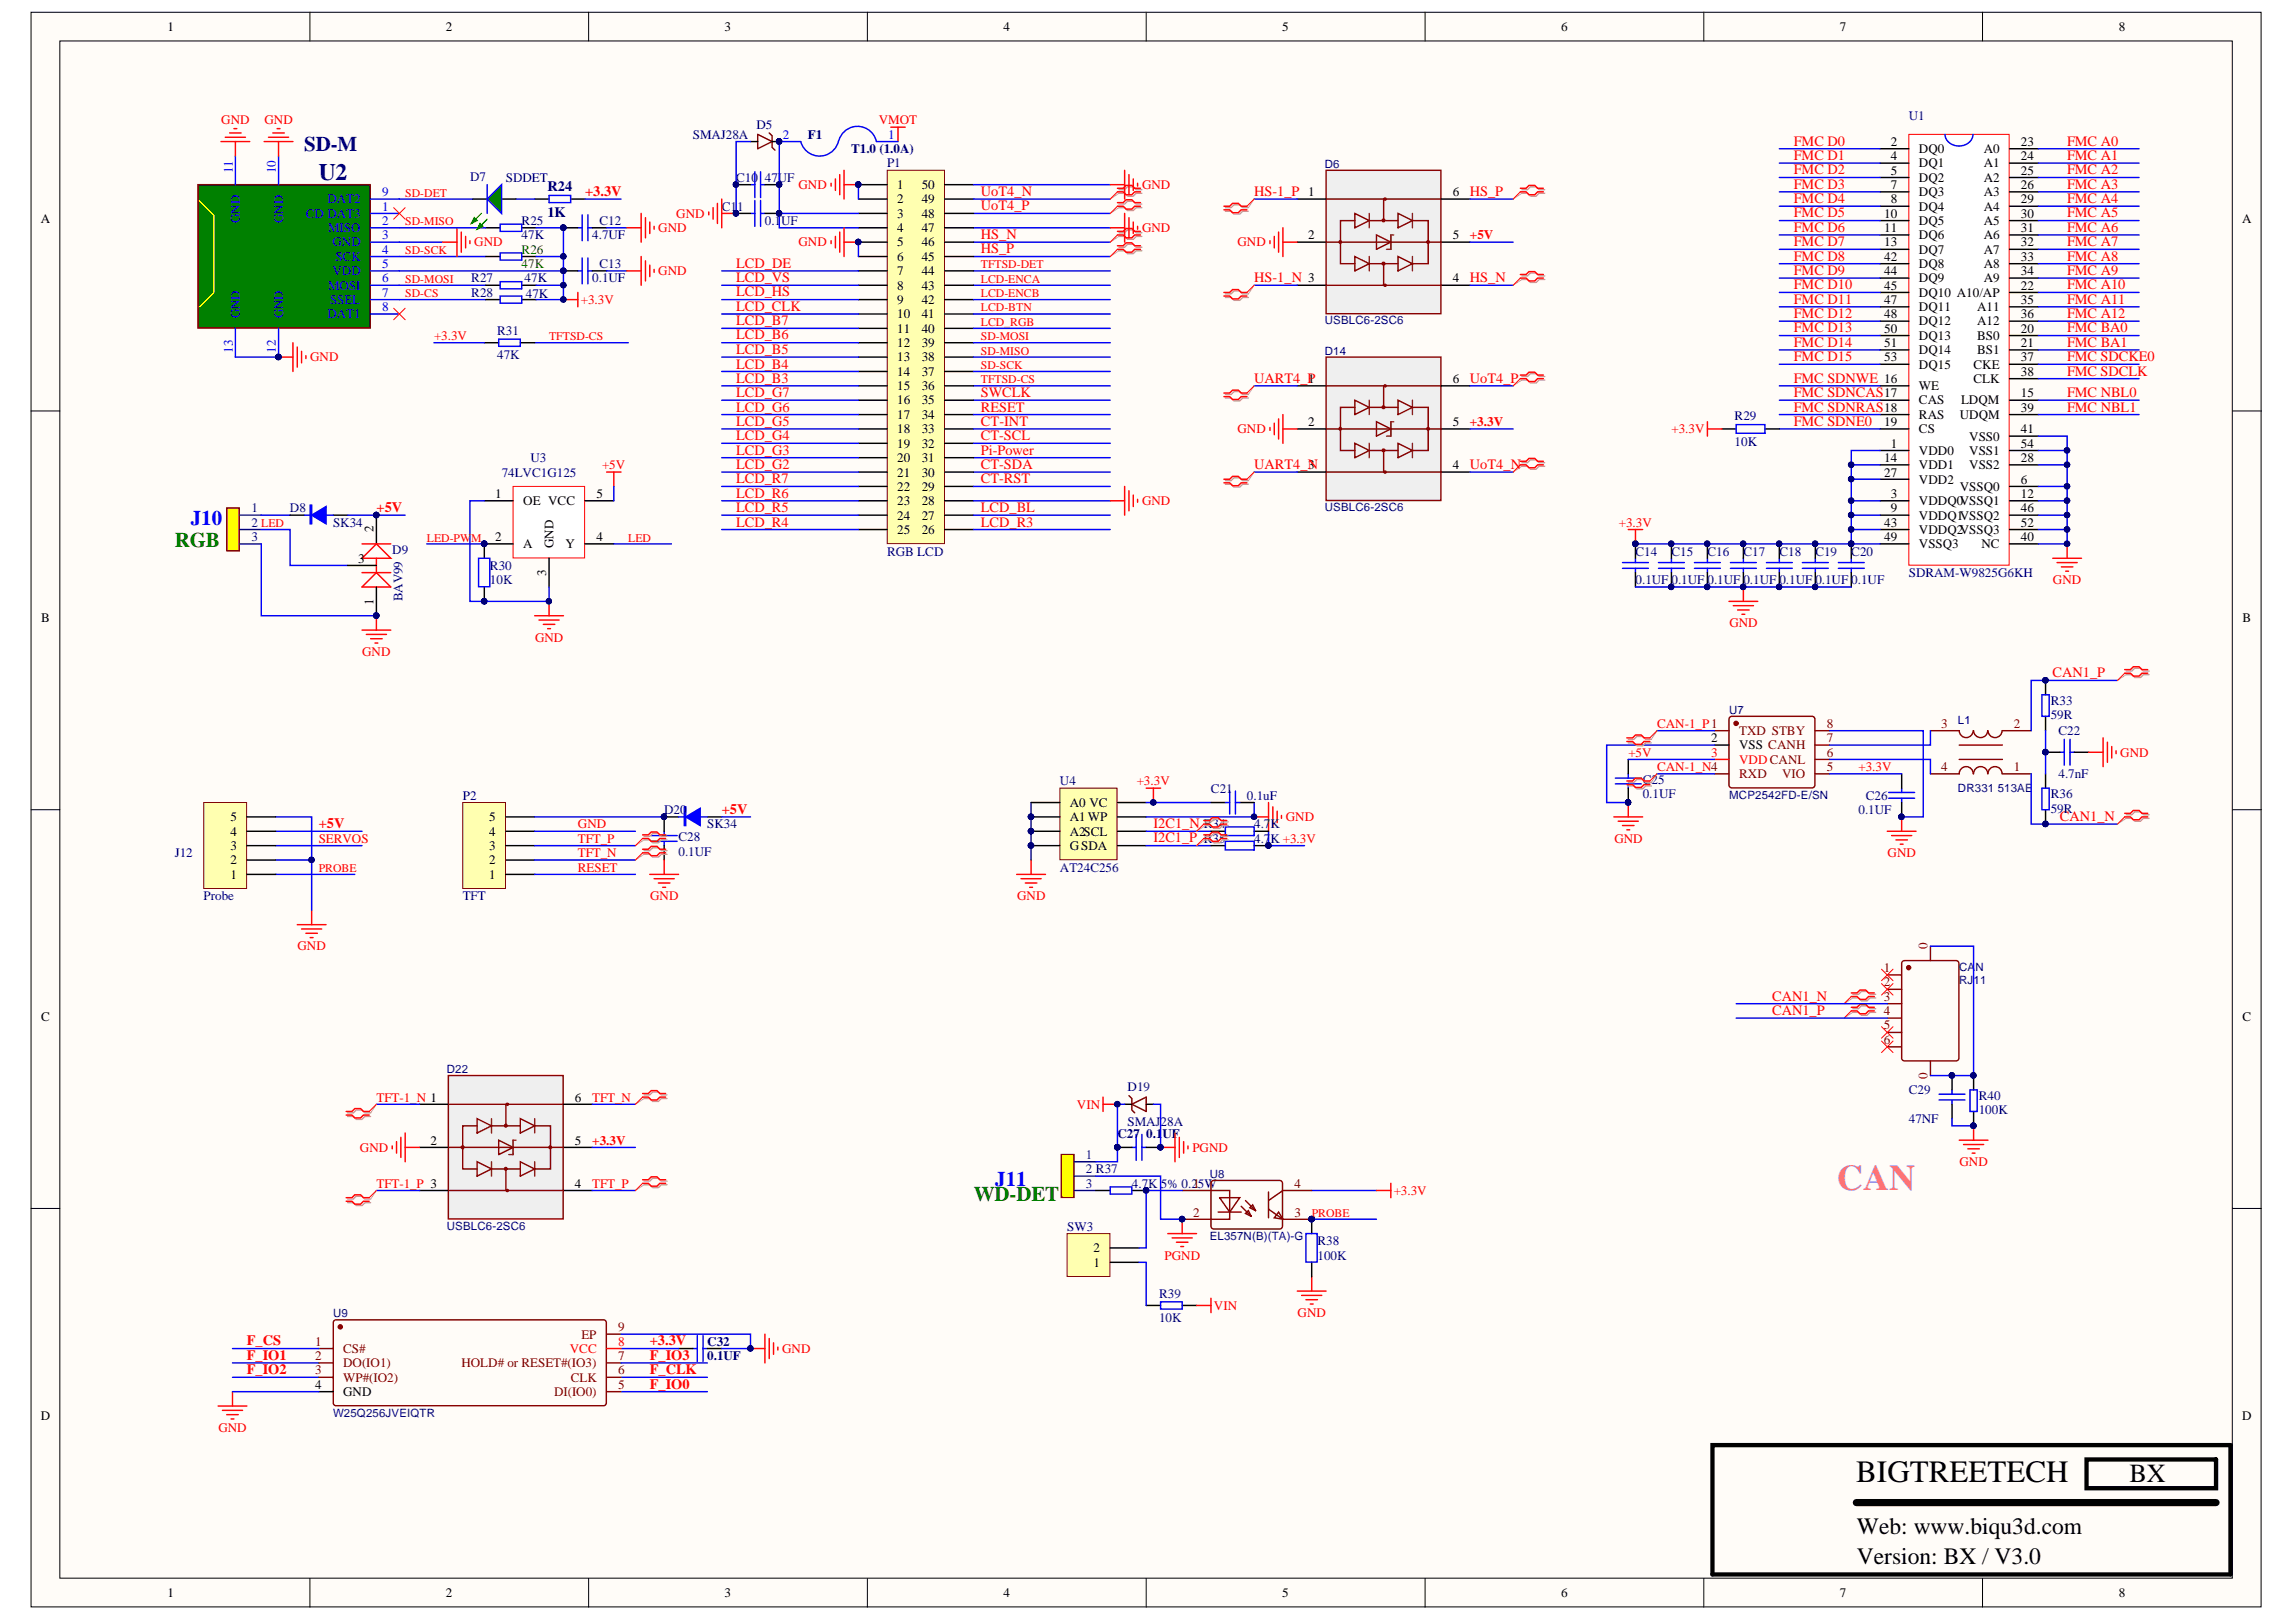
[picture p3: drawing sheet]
<svg xmlns="http://www.w3.org/2000/svg" width="297mm" height="210mm" viewBox="0 0 297 210" stroke-linecap="round" stroke-linejoin="round" font-family="sans-serif">
<defs><g id="words">
<text font-size="4.7" fill="#f0f" x="237.6" y="154">CAN</text>
<text font-size="4" x="240.1" y="191.7">BIGTREETECH</text>
<text font-size="3.4" x="275.5" y="191.8">BX</text>
<text font-size="3" fill="#000080" x="41.2" y="23.2">U2</text>
<g font-size="3">
<text x="240.2" y="198.6">Web: www.biqu3d.com</text>
<text x="240.2" y="202.5">Version: BX / V3.0</text>
</g>
<text font-size="2.7" fill="#000080" x="39.4" y="19.6">SD-M</text>
<g font-size="2.7" fill="#008000">
<text x="22.6" y="70.8">RGB</text>
<text x="126" y="155.4">WD-DET</text>
</g>
<g font-size="2.7" fill="#00f">
<text x="24.7" y="67.9">J10</text>
<text x="128.8" y="153.5">J11</text>
</g>
<g font-size="1.9" fill="#f00">
<text x="232.1" y="18.8">FMC D0</text>
<text x="232.1" y="20.7">FMC D1</text>
<text x="232.1" y="22.6">FMC D2</text>
<text x="267.4" y="18.8">FMC A0</text>
<text x="267.4" y="20.7">FMC A1</text>
<text x="267.4" y="22.6">FMC A2</text>
<text x="75.7" y="25.3">+3.3V</text>
<text x="126.9" y="27.2">UoT4_P</text>
<text x="126.9" y="25.3">UoT4_N</text>
<text x="162.3" y="25.3">HS-1_P 1</text>
<text x="190.2" y="25.3">HS_P</text>
<text x="232.1" y="24.4">FMC D3</text>
<text x="232.1" y="26.3">FMC D4</text>
<text x="232.1" y="28.1">FMC D5</text>
<text x="232.1" y="30">FMC D6</text>
<text x="267.4" y="24.4">FMC A3</text>
<text x="267.4" y="26.3">FMC A4</text>
<text x="267.4" y="28.1">FMC A5</text>
<text x="267.4" y="30">FMC A6</text>
<text x="95.2" y="34.6">LCD_DE</text>
<text x="126.9" y="30.9">HS_N</text>
<text x="126.9" y="32.8">HS_P</text>
<text x="232.1" y="31.9">FMC D7</text>
<text x="232.1" y="33.7">FMC D8</text>
<text x="232.1" y="35.6">FMC D9</text>
<text x="267.4" y="31.9">FMC A7</text>
<text x="267.4" y="33.7">FMC A8</text>
<text x="267.4" y="35.6">FMC A9</text>
<text x="95.2" y="40.2">LCD_CLK</text>
<text x="95.2" y="36.5">LCD_VS</text>
<text x="95.2" y="38.4">LCD_HS</text>
<text x="162.3" y="36.5">HS-1_N 3</text>
<text x="190.2" y="36.5">HS_N</text>
<text x="232.1" y="37.4">FMC D10</text>
<text x="232.1" y="39.3">FMC D11</text>
<text x="232.1" y="41.1">FMC D12</text>
<text x="267.4" y="37.4">FMC A10</text>
<text x="267.4" y="39.3">FMC A11</text>
<text x="267.4" y="41.1">FMC A12</text>
<text x="95.2" y="45.8">LCD_B5</text>
<text x="95.2" y="42.1">LCD_B7</text>
<text x="95.2" y="43.9">LCD_B6</text>
<text x="95.2" y="47.7">LCD_B4</text>
<text x="232.1" y="43">FMC D13</text>
<text x="232.1" y="44.9">FMC D14</text>
<text x="232.1" y="46.8">FMC D15</text>
<text x="267.4" y="43">FMC BA0</text>
<text x="267.4" y="44.9">FMC BA1</text>
<text x="267.4" y="46.8">FMC SDCKE0</text>
<text x="95.2" y="51.4">LCD_G7</text>
<text x="95.2" y="53.3">LCD_G6</text>
<text x="95.2" y="49.6">LCD_B3</text>
<text x="126.9" y="53.3">RESET</text>
<text x="126.9" y="51.4">SWCLK</text>
<text x="162.3" y="49.6">UART4_P</text>
<text x="190.2" y="49.6">UoT4_P</text>
<text x="232.1" y="49.6">FMC SDNWE 16</text>
<text x="232.1" y="51.4">FMC SDNCAS17</text>
<text x="232.1" y="53.3">FMC SDNRAS18</text>
<text x="267.4" y="48.6">FMC SDCLK</text>
<text x="267.4" y="51.4">FMC NBL0</text>
<text x="267.4" y="53.3">FMC NBL1</text>
<text x="95.2" y="58.8">LCD_G3</text>
<text x="95.2" y="55.1">LCD_G5</text>
<text x="95.2" y="57">LCD_G4</text>
<text x="126.9" y="58.8">Pi-Power</text>
<text x="126.9" y="55.1">CT-INT</text>
<text x="126.9" y="57">CT-SCL</text>
<text x="232.1" y="55.1">FMC SDNE0</text>
<text x="95.2" y="60.7">LCD_G2</text>
<text x="95.2" y="64.4">LCD_R6</text>
<text x="95.2" y="62.6">LCD_R7</text>
<text x="126.9" y="62.6">CT-RST</text>
<text x="126.9" y="60.7">CT-SDA</text>
<text x="162.3" y="60.7">UART4_N</text>
<text x="190.2" y="60.7">UoT4_N</text>
<text x="48.7" y="66.3">+5V</text>
<text x="95.2" y="66.3">LCD_R5</text>
<text x="95.2" y="68.1">LCD_R4</text>
<text x="126.9" y="68.1">LCD_R3</text>
<text x="126.9" y="66.3">LCD_BL</text>
<text x="265.6" y="87.6">CAN1_P</text>
<text x="41.2" y="107.2">+5V</text>
<text x="93.4" y="105.3">+5V</text>
<text x="149.2" y="107.2">I2C1_N R34</text>
<text x="266.5" y="106.2">CAN1_N</text>
<text x="149.2" y="109">I2C1_P R35</text>
<text x="229.3" y="131.4">CAN1_P</text>
<text x="229.3" y="129.5">CAN1_N</text>
<text x="31.9" y="176">F_IO1</text>
<text x="31.9" y="177.8">F_IO2</text>
<text x="31.9" y="174.1">F_CS</text>
<text x="84.1" y="174.1">+3.3V</text>
<text x="84.1" y="179.7">F_IO0</text>
<text x="84.1" y="176">F_IO3</text>
<text x="84.1" y="177.8">F_CLK</text>
</g>
<g font-size="1.9" fill="#000080">
<text x="70.8" y="24.7">R24</text>
<text x="70.8" y="28.1">1K</text>
</g>
<g font-size="1.7">
<text x="21.7" y="4">1</text>
<text x="57.7" y="4">2</text>
<text x="93.7" y="4">3</text>
<text x="129.8" y="4">4</text>
<text x="165.9" y="4">5</text>
<text x="202" y="4">6</text>
<text x="238" y="4">7</text>
<text x="274.1" y="4">8</text>
<text x="244.6" y="18.9">2</text>
<text x="244.6" y="20.7">4</text>
<text x="244.6" y="22.6">5</text>
<text x="248.3" y="19.8">DQ0</text>
<text x="248.3" y="21.7">DQ1</text>
<text x="248.3" y="23.5">DQ2</text>
<text x="256.6" y="19.8">A0</text>
<text x="256.6" y="21.7">A1</text>
<text x="256.6" y="23.5">A2</text>
<text x="261.5" y="18.9">23</text>
<text x="261.5" y="20.7">24</text>
<text x="261.5" y="22.6">25</text>
<text x="5.3" y="28.9">A</text>
<text x="116.1" y="24.5">1</text>
<text x="116.1" y="26.3">2</text>
<text x="116.1" y="28.2">3</text>
<text x="119.2" y="28.2">48</text>
<text x="119.2" y="26.3">49</text>
<text x="119.2" y="24.5">50</text>
<text x="188" y="25.4">6</text>
<text x="243.8" y="28.2">10</text>
<text x="244.6" y="24.5">7</text>
<text x="244.6" y="26.3">8</text>
<text x="248.3" y="25.4">DQ3</text>
<text x="248.3" y="27.2">DQ4</text>
<text x="248.3" y="29.1">DQ5</text>
<text x="256.6" y="25.4">A3</text>
<text x="256.6" y="27.2">A4</text>
<text x="256.6" y="29.1">A5</text>
<text x="261.5" y="24.5">26</text>
<text x="261.5" y="26.3">29</text>
<text x="261.5" y="28.2">30</text>
<text x="290.1" y="28.9">A</text>
<text x="116.1" y="30">4</text>
<text x="116.1" y="31.9">5</text>
<text x="116.1" y="33.8">6</text>
<text x="116.1" y="35.6">7</text>
<text x="119.2" y="35.6">44</text>
<text x="119.2" y="33.8">45</text>
<text x="119.2" y="31.9">46</text>
<text x="119.2" y="30">47</text>
<text x="169.2" y="31">2</text>
<text x="188" y="31">5</text>
<text x="243.8" y="30">11</text>
<text x="243.8" y="31.9">13</text>
<text x="243.8" y="33.8">42</text>
<text x="243.8" y="35.6">44</text>
<text x="248.3" y="31">DQ6</text>
<text x="248.3" y="32.8">DQ7</text>
<text x="248.3" y="34.7">DQ8</text>
<text x="256.6" y="31">A6</text>
<text x="256.6" y="32.8">A7</text>
<text x="256.6" y="34.7">A8</text>
<text x="261.5" y="30">31</text>
<text x="261.5" y="31.9">32</text>
<text x="261.5" y="33.8">33</text>
<text x="261.5" y="35.6">34</text>
<text x="116.1" y="37.5">8</text>
<text x="116.1" y="39.3">9</text>
<text x="116.1" y="41.2">10</text>
<text x="119.2" y="41.2">41</text>
<text x="119.2" y="39.3">42</text>
<text x="119.2" y="37.5">43</text>
<text x="188" y="36.5">4</text>
<text x="243.8" y="37.5">45</text>
<text x="243.8" y="39.3">47</text>
<text x="243.8" y="41.2">48</text>
<text x="248.3" y="36.5">DQ9</text>
<text x="248.3" y="38.4">DQ10 A10/AP</text>
<text x="248.3" y="40.3">DQ11</text>
<text x="255.8" y="40.3">A11</text>
<text x="256.6" y="36.5">A9</text>
<text x="261.5" y="37.5">22</text>
<text x="261.5" y="39.3">35</text>
<text x="261.5" y="41.2">36</text>
<text x="116.1" y="43">11</text>
<text x="116.1" y="44.9">12</text>
<text x="116.1" y="46.8">13</text>
<text x="119.2" y="46.8">38</text>
<text x="119.2" y="44.9">39</text>
<text x="119.2" y="43">40</text>
<text x="243.8" y="43">50</text>
<text x="243.8" y="44.9">51</text>
<text x="243.8" y="46.8">53</text>
<text x="248.3" y="42.1">DQ12</text>
<text x="248.3" y="44">DQ13</text>
<text x="248.3" y="45.8">DQ14</text>
<text x="248.3" y="47.7">DQ15</text>
<text x="255.3" y="47.7">CKE</text>
<text x="255.8" y="44">BS0</text>
<text x="255.8" y="45.8">BS1</text>
<text x="255.8" y="42.1">A12</text>
<text x="261.5" y="43">20</text>
<text x="261.5" y="44.9">21</text>
<text x="261.5" y="46.8">37</text>
<text x="116.1" y="48.6">14</text>
<text x="116.1" y="50.5">15</text>
<text x="116.1" y="52.3">16</text>
<text x="119.2" y="52.3">35</text>
<text x="119.2" y="50.5">36</text>
<text x="119.2" y="48.6">37</text>
<text x="169.2" y="49.6">1</text>
<text x="188" y="49.6">6</text>
<text x="248.3" y="50.5">WE</text>
<text x="248.3" y="52.3">CAS</text>
<text x="253.7" y="52.3">LDQM</text>
<text x="255.3" y="49.6">CLK</text>
<text x="261.5" y="51.4">15</text>
<text x="261.5" y="48.6">38</text>
<text x="261.5" y="53.3">39</text>
<text x="116.1" y="54.2">17</text>
<text x="116.1" y="56.1">18</text>
<text x="116.1" y="58">19</text>
<text x="116.1" y="59.8">20</text>
<text x="119.2" y="59.8">31</text>
<text x="119.2" y="58">32</text>
<text x="119.2" y="56.1">33</text>
<text x="119.2" y="54.2">34</text>
<text x="169.2" y="55.1">2</text>
<text x="188" y="55.1">5</text>
<text x="243.8" y="59.8">14</text>
<text x="243.8" y="55.1">19</text>
<text x="244.6" y="58">1</text>
<text x="248.3" y="58.9">VDD0</text>
<text x="248.3" y="54.2">RAS</text>
<text x="248.3" y="56.1">CS</text>
<text x="253.5" y="54.2">UDQM</text>
<text x="254.8" y="57">VSS0</text>
<text x="254.8" y="58.9">VSS1</text>
<text x="261.5" y="59.8">28</text>
<text x="261.5" y="56.1">41</text>
<text x="261.5" y="58">54</text>
<text x="64.1" y="64.5">1</text>
<text x="67.7" y="65.4">OE VCC</text>
<text x="77.2" y="64.5">5</text>
<text x="116.1" y="61.7">21</text>
<text x="116.1" y="63.5">22</text>
<text x="116.1" y="65.4">23</text>
<text x="119.2" y="65.4">28</text>
<text x="119.2" y="63.5">29</text>
<text x="119.2" y="61.7">30</text>
<text x="169.2" y="60.7">3</text>
<text x="188" y="60.7">4</text>
<text x="243.8" y="61.7">27</text>
<text x="244.6" y="64.5">3</text>
<text x="248.3" y="65.4">VDDQ0VSSQ1</text>
<text x="248.3" y="60.7">VDD1</text>
<text x="248.3" y="62.6">VDD2</text>
<text x="253.5" y="63.5">VSSQ0</text>
<text x="254.8" y="60.7">VSS2</text>
<text x="261.5" y="62.6">6</text>
<text x="261.5" y="64.5">12</text>
<text x="48.3" y="68.9" transform="rotate(-90 48.3 68.9)">2</text>
<text x="64.1" y="70">2</text>
<text x="67.7" y="71">A</text>
<text x="71.6" y="70.9" transform="rotate(-90 71.6 70.9)">GND</text>
<text x="73.2" y="71">Y</text>
<text x="77.2" y="70">4</text>
<text x="116.1" y="67.2">24</text>
<text x="116.1" y="69.1">25</text>
<text x="119.2" y="69.1">26</text>
<text x="119.2" y="67.2">27</text>
<text x="243.8" y="68.2">43</text>
<text x="243.8" y="70">49</text>
<text x="244.6" y="66.3">9</text>
<text x="248.3" y="67.2">VDDQ1VSSQ2</text>
<text x="248.3" y="69.1">VDDQ2VSSQ3</text>
<text x="248.3" y="71">VSSQ3</text>
<text x="256.3" y="71">NC</text>
<text x="261.5" y="66.3">46</text>
<text x="261.5" y="68.2">52</text>
<text x="261.5" y="70">40</text>
<text x="46.3" y="72.8">3</text>
<text x="70.7" y="74.6" transform="rotate(-90 70.7 74.6)">3</text>
<text x="5.3" y="80.5">B</text>
<text x="48.3" y="78.3" transform="rotate(-90 48.3 78.3)">1</text>
<text x="290.1" y="80.5">B</text>
<text x="221.4" y="96.1">2</text>
<text x="225" y="97">VSS CANH</text>
<text x="29.8" y="106.3">5</text>
<text x="63.3" y="106.3">5</text>
<text x="138.4" y="104.4">A0 VC</text>
<text x="138.4" y="106.3">A1WP</text>
<text x="29.8" y="113.7">1</text>
<text x="29.8" y="111.9">2</text>
<text x="29.8" y="110">3</text>
<text x="29.8" y="108.1">4</text>
<text x="63.3" y="113.7">1</text>
<text x="63.3" y="111.9">2</text>
<text x="63.3" y="110">3</text>
<text x="63.3" y="108.1">4</text>
<text x="138.4" y="108.1">A2SCL</text>
<text x="138.4" y="110">GSDA</text>
<text x="5.3" y="132.1">C</text>
<text x="290.1" y="132.1">C</text>
<text x="74.4" y="142.6">6</text>
<text x="55.7" y="148.1">2</text>
<text x="74.4" y="148.1">5</text>
<text x="74.4" y="153.7">4</text>
<text x="141.5" y="163.9">1</text>
<text x="141.5" y="162.1">2</text>
<text x="40.8" y="179.7">4</text>
<text x="5.3" y="183.7">D</text>
<text x="44.4" y="180.7">GND</text>
<text x="290.1" y="183.7">D</text>
<text x="21.7" y="206.7">1</text>
<text x="57.7" y="206.7">2</text>
<text x="93.7" y="206.7">3</text>
<text x="129.8" y="206.7">4</text>
<text x="165.9" y="206.7">5</text>
<text x="202" y="206.7">6</text>
<text x="238" y="206.7">7</text>
<text x="274.1" y="206.7">8</text>
</g>
<g font-size="1.7" fill="#f00">
<text x="28.6" y="16.1">GND</text>
<text x="34.2" y="16.1">GND</text>
<text x="113.7" y="16.1">VMOT</text>
<text x="87.5" y="28.2">GND</text>
<text x="103.3" y="24.5">GND</text>
<text x="147.7" y="24.5">GND</text>
<text x="61.4" y="31.9">GND</text>
<text x="85.2" y="30">GND</text>
<text x="85.2" y="35.6">GND</text>
<text x="103.3" y="31.9">GND</text>
<text x="147.7" y="30">GND</text>
<text x="160.1" y="31.9">GND</text>
<text x="190.2" y="31">+5V</text>
<text x="75.1" y="39.3">+3.3V</text>
<text x="40.1" y="46.8">GND</text>
<text x="56.2" y="44">+3.3V</text>
<text x="160.1" y="56.1">GND</text>
<text x="190.2" y="55.1">+3.3V</text>
<text x="216.3" y="56.1">+3.3V</text>
<text x="77.9" y="60.7">+5V</text>
<text x="147.7" y="65.4">GND</text>
<text x="209.4" y="68.2">+3.3V</text>
<text x="265.6" y="75.6">GND</text>
<text x="69.2" y="83">GND</text>
<text x="223.7" y="81.2">GND</text>
<text x="46.9" y="84.9">GND</text>
<text x="214.4" y="94.2">CAN-1_P1</text>
<text x="147.1" y="101.6">+3.3V</text>
<text x="210.7" y="97.9">+5V</text>
<text x="214.4" y="99.8">CAN-1_N4</text>
<text x="221.4" y="97.9">3</text>
<text x="225" y="98.8">VDD CANL</text>
<text x="240.4" y="99.8">+3.3V</text>
<text x="274.3" y="97.9">GND</text>
<text x="74.8" y="107.2">GND</text>
<text x="166.4" y="106.3">GND</text>
<text x="41.2" y="109.1">SERVOS</text>
<text x="74.8" y="112.8">RESET</text>
<text x="74.8" y="109.1">TFT_P</text>
<text x="74.8" y="110.9">TFT_N</text>
<text x="208.9" y="109.1">GND</text>
<text x="244.2" y="110.9">GND</text>
<text x="84.1" y="116.5">GND</text>
<text x="131.6" y="116.5">GND</text>
<text x="38.5" y="123">GND</text>
<text x="48.7" y="142.6">TFT-1_N 1</text>
<text x="76.6" y="142.6">TFT_N</text>
<text x="139.3" y="143.5">VIN</text>
<text x="46.6" y="149.1">GND</text>
<text x="76.6" y="148.1">+3.3V</text>
<text x="154.3" y="149.1">PGND</text>
<text x="48.7" y="153.7">TFT-1_P 3</text>
<text x="76.6" y="153.7">TFT_P</text>
<text x="180.3" y="154.6">+3.3V</text>
<text x="253.5" y="150.9">GND</text>
<text x="150.7" y="163">PGND</text>
<text x="157.1" y="169.5">VIN</text>
<text x="167.9" y="170.4">GND</text>
<text x="73.7" y="175.1">VCC</text>
<text x="80" y="174.2">8</text>
<text x="101.2" y="175.1">GND</text>
<text x="28.2" y="185.3">GND</text>
</g>
<g font-size="1.7" fill="#000080">
<text x="89.6" y="18">SMAJ28A</text>
<text x="97.8" y="16.6">D5</text>
<text x="104.5" y="18">F1</text>
<text x="247" y="15.5">U1</text>
<text x="60.8" y="23.4">D7</text>
<text x="65.5" y="23.5">SDDET</text>
<text x="95.2" y="23.5">C10</text>
<text x="98.9" y="23.5">47UF</text>
<text x="110.1" y="19.8">T1.0 (1.0A)</text>
<text x="114.8" y="21.7">P1</text>
<text x="67.5" y="29.1">R25</text>
<text x="77.6" y="29.1">C12</text>
<text x="93.4" y="27.2">C11</text>
<text x="98.9" y="29.1">0.1UF</text>
<text x="67.5" y="31">47K</text>
<text x="76.6" y="31">4.7UF</text>
<text x="77.6" y="34.7">C13</text>
<text x="61" y="36.5">R27</text>
<text x="61" y="38.4">R28</text>
<text x="67.9" y="36.5">47K</text>
<text x="68" y="38.6">47K</text>
<text x="76.6" y="36.5">0.1UF</text>
<text x="64.3" y="43.3">R31</text>
<text x="64.3" y="46.5">47K</text>
<text x="68.6" y="59.8">U3</text>
<text x="224.4" y="54.4">R29</text>
<text x="224.4" y="57.7">10K</text>
<text x="64.9" y="61.7">74LVC1G125</text>
<text x="37.5" y="66.3">D8</text>
<text x="43.1" y="68.2">SK34</text>
<text x="50.7" y="71.7">D9</text>
<text x="114.8" y="71.9">RGB LCD</text>
<text x="211.6" y="71.9">C14</text>
<text x="216.3" y="71.9">C15</text>
<text x="220.9" y="71.9">C16</text>
<text x="225.6" y="71.9">C17</text>
<text x="230.2" y="71.9">C18</text>
<text x="234.9" y="71.9">C19</text>
<text x="239.5" y="71.9">C20</text>
<text x="52.1" y="77.8" transform="rotate(-90 52.1 77.8)">BAV99</text>
<text x="63.4" y="75.6">10K</text>
<text x="63.4" y="73.8">R30</text>
<text x="211.6" y="75.6">0.1UF 0.1UF 0.1UF 0.1UF 0.1UF 0.1UF 0.1UF</text>
<text x="247" y="74.7">SDRAM-W9825G6KH</text>
<text x="265.3" y="91.2">R33</text>
<text x="265.3" y="93.1">59R</text>
<text x="266.3" y="95.1">C22</text>
<text x="137.1" y="101.6">U4</text>
<text x="212.5" y="101.5">C25</text>
<text x="266.3" y="100.7">4.7nF</text>
<text x="59.9" y="103.5">P2</text>
<text x="85.9" y="105.3">D20</text>
<text x="91.5" y="107.2">SK34</text>
<text x="156.7" y="102.6">C21</text>
<text x="161.3" y="103.5">0.1uF</text>
<text x="162.3" y="107.2">4.7K</text>
<text x="212.5" y="103.3">0.1UF</text>
<text x="240.4" y="105.3">0.1UF</text>
<text x="241.4" y="103.5">C26</text>
<text x="265.3" y="103.3">R36</text>
<text x="265.3" y="105.2">59R</text>
<text x="22.6" y="110.9">J12</text>
<text x="87.8" y="108.9">C28</text>
<text x="87.8" y="110.8">0.1UF</text>
<text x="137.1" y="112.8">AT24C256</text>
<text x="162.3" y="109.1">4.7K +3.3V</text>
<text x="26.3" y="116.5">Probe</text>
<text x="59.9" y="116.5">TFT</text>
<text x="145.9" y="141.3">D19</text>
<text x="247" y="141.6">C29</text>
<text x="256" y="142.3">R40</text>
<text x="144.6" y="147.2">C27</text>
<text x="145.9" y="145.7">SMAJ</text>
<text x="148.3" y="147.2">0.1UF</text>
<text x="150.2" y="145.7">28A</text>
<text x="247" y="145.3">47NF</text>
<text x="256" y="144.2">100K</text>
<text x="146.4" y="153.7">4.7K 5% 0.25W</text>
<text x="138.1" y="159.3">SW3</text>
<text x="170.5" y="161.1">R38</text>
<text x="149.9" y="167.9">R39</text>
<text x="170.5" y="163">100K</text>
<text x="149.9" y="171.1">10K</text>
<text x="91.5" y="174.2">C32</text>
<text x="91.5" y="176">0.1UF</text>
</g>
<g font-size="1.7" fill="#00f">
<text x="101.3" y="18">2</text>
<text x="114.9" y="18">1</text>
<text x="30.1" y="22.4" transform="rotate(-90 30.1 22.4)">11</text>
<text x="35.7" y="22.4" transform="rotate(-90 35.7 22.4)">10</text>
<text x="31" y="28.9" transform="rotate(-90 31 28.9)">GND</text>
<text x="36.6" y="28.9" transform="rotate(-90 36.6 28.9)">GND</text>
<text x="39.6" y="28.2">CD DAT3</text>
<text x="42.4" y="26.3">DAT2</text>
<text x="49.4" y="27.2">1</text>
<text x="49.4" y="29.1">2</text>
<text x="49.4" y="25.4">9</text>
<text x="42.5" y="30">MISO</text>
<text x="43" y="31.9">GND</text>
<text x="43" y="35.6">VDD</text>
<text x="43.4" y="33.8">SCK</text>
<text x="49.4" y="31">3</text>
<text x="49.4" y="32.8">4</text>
<text x="49.4" y="34.7">5</text>
<text x="31" y="41.2" transform="rotate(-90 31 41.2)">GND</text>
<text x="36.6" y="41.2" transform="rotate(-90 36.6 41.2)">GND</text>
<text x="42.4" y="41.2">DAT1</text>
<text x="42.5" y="37.5">MOSI</text>
<text x="42.7" y="39.3">SSEL</text>
<text x="49.4" y="36.5">6</text>
<text x="49.4" y="38.4">7</text>
<text x="49.4" y="40.3">8</text>
<text x="30.1" y="45.7" transform="rotate(-90 30.1 45.7)">13</text>
<text x="35.7" y="45.7" transform="rotate(-90 35.7 45.7)">12</text>
</g>
<g font-size="1.7" fill="#008000">
<text x="67.5" y="32.8">R26</text>
<text x="67.5" y="34.7">47K</text>
</g>
<g font-size="1.7" fill="#11037f">
<text x="32.5" y="66.3">1</text>
<text x="32.5" y="68.2">2 LED</text>
<text x="32.5" y="70">3</text>
<text x="140.5" y="150">1</text>
<text x="140.5" y="151.9">2 R37</text>
<text x="140.5" y="153.7">3</text>
</g>
<g font-size="1.7" fill="#800">
<text x="225" y="95.1">TXD STBY</text>
<text x="236.3" y="94.2">8</text>
<text x="251.1" y="94.2">3</text>
<text x="260.5" y="94.2">2</text>
<text x="225" y="100.7">RXD</text>
<text x="230.5" y="100.7">VIO</text>
<text x="236.3" y="99.8">5</text>
<text x="236.3" y="97.9">6</text>
<text x="236.3" y="96.1">7</text>
<text x="251.1" y="99.8">4</text>
<text x="260.5" y="99.8">1</text>
<text x="243.7" y="125.8">1</text>
<text x="249.4" y="122.8" transform="rotate(-90 249.4 122.8)">0</text>
<text x="243.7" y="127.6">2</text>
<text x="243.7" y="129.5">3</text>
<text x="243.7" y="131.4">4</text>
<text x="243.7" y="133.2">5</text>
<text x="243.7" y="135.1">6</text>
<text x="249.4" y="139.6" transform="rotate(-90 249.4 139.6)">0</text>
<text x="154.3" y="153.7">1</text>
<text x="167.5" y="153.7">4</text>
<text x="154.3" y="157.4">2</text>
<text x="167.5" y="157.4">3</text>
<text x="75.2" y="173.2">EP</text>
<text x="80" y="172.3">9</text>
<text x="40.8" y="174.2">1</text>
<text x="40.8" y="176">2</text>
<text x="40.8" y="177.9">3</text>
<text x="44.4" y="175.1">CS#</text>
<text x="44.4" y="176.9">DO(IO1)</text>
<text x="44.4" y="178.8">WP#(IO2)</text>
<text x="59.7" y="176.9">HOLD# or RESET#(IO3)</text>
<text x="73.8" y="178.8">CLK</text>
<text x="80" y="179.7">5</text>
<text x="80" y="177.9">6</text>
<text x="80" y="176">7</text>
<text x="71.7" y="180.7">DI(IO0)</text>
</g>
<g font-size="1.5" fill="#000080">
<text x="171.4" y="21.7">D6</text>
<text x="171.4" y="42">USBLC6-2SC6</text>
<text x="171.4" y="45.9">D14</text>
<text x="171.4" y="66.2">USBLC6-2SC6</text>
<text x="223.7" y="92.4">U7</text>
<text x="253.3" y="93.7">L1</text>
<text x="223.7" y="103.4">MCP2542FD-E/SN</text>
<text x="253.3" y="102.4">DR331</text>
<text x="258.5" y="102.4">513AE</text>
<text x="253.5" y="125.7">CA</text>
<text x="255.6" y="125.7">N</text>
<text x="253.5" y="127.4">RJ11</text>
<text x="57.8" y="138.9">D22</text>
<text x="156.5" y="152.4">U8</text>
<text x="57.8" y="159.1">USBLC6-2SC6</text>
<text x="156.5" y="160.4">EL357N(B)(TA)-G</text>
<text x="43.1" y="170.5">U9</text>
<text x="43.1" y="183.3">W25Q256JVEIQTR</text>
</g>
<g font-size="1.5" fill="#f00">
<text x="52.4" y="29.1">SD-MISO</text>
<text x="52.4" y="25.4">SD-DET</text>
<text x="52.4" y="32.9">SD-SCK</text>
<text x="126.9" y="34.7">TFTSD-DET</text>
<text x="52.4" y="38.4">SD-CS</text>
<text x="52.4" y="36.6">SD-MOSI</text>
<text x="126.9" y="36.6">LCD-ENCA</text>
<text x="126.9" y="38.4">LCD-ENCB</text>
<text x="126.9" y="40.3">LCD-BTN</text>
<text x="71" y="44">TFTSD-CS</text>
<text x="126.9" y="42.2">LCD_RGB</text>
<text x="126.9" y="47.7">SD-SCK</text>
<text x="126.9" y="44">SD-MOSI</text>
<text x="126.9" y="45.9">SD-MISO</text>
<text x="126.9" y="49.6">TFTSD-CS</text>
<text x="55.2" y="70.1">LED-PWM</text>
<text x="81.3" y="70.1">LED</text>
<text x="41.2" y="112.8">PROBE</text>
<text x="169.7" y="157.5">PROBE</text>
</g>
</g></defs>
<g fill="#fffcf8" stroke="#000" stroke-width=".13">
<path d="M4 1.6h288.5v206.4h-288.5z"/>
<path d="M7.7 5.3h281.1v198.9h-281.1z"/>
</g>
<g fill="none" stroke="#000" stroke-width=".13">
<path d="M40.1 1.6v3.7M76.2 1.6v3.7M112.2 1.6v3.7M148.3 1.6v3.7M184.4 1.6v3.7M220.4 1.6v3.7M256.5 1.6v3.7M4 53.2h3.7M288.8 53.2h3.8M4 104.8h3.7M288.8 104.8h3.8M4 156.4h3.7"/>
<path d="M288.8 156.4h3.8M40.1 204.3v3.7M76.2 204.3v3.7M112.2 204.3v3.7M148.3 204.3v3.7M184.4 204.3v3.7M220.4 204.3v3.7M256.5 204.3v3.7"/>
</g>
<path d="M38.5 119.7h3.7M40.3 117.8v1.9M39 120.2h2.6M39.6 120.8h1.5M40.1 121.3h.4" fill="none" stroke="#f00" stroke-width=".19"/>
<path d="M29.3 65.7h1.7v5.6h-1.7z" fill="#fdf101" stroke="#800000" stroke-width=".19"/>
<path d="M31 66.7h2.8M31 68.5h2.8M31 70.4h2.8" fill="none" stroke="#11037f" stroke-width=".19"/>
<g fill="none" stroke="#00f" stroke-width=".19">
<path d="M97.1 27.6h.6M97.7 25.9v3.4M98.4 27.6h.6M98.4 25.9v3.4M126 27.6h17.6M126 29.5h17.6M126 31.3h17.6M126 33.2h17.6M126 35.1h17.6M126 36.9h17.6M33.8 68.5h3.7v4.7h7.5M33.8 66.7h3.7"/>
<path d="M35.7 105.7h4.6v.9M35.7 111.3h4.6M35.7 113.2h10.2M35.7 109.4h11.1M35.7 107.6h11.1"/>
</g>
<g fill="#000080" stroke="#000080" stroke-width=".13">
<circle cx="48.7" cy="66.6" r=".35"/>
<circle cx="40.3" cy="111.3" r=".35"/>
<circle cx="100.8" cy="27.6" r=".35"/>
<circle cx="95.2" cy="27.6" r=".35"/>
</g>
<path d="M95.2 27.6h1.9M99 27.6h1.8" fill="none" stroke="#000" stroke-width=".19"/>
<path d="M91.7 27.4v.4M92.3 26.9v1.5M92.8 26.3v2.6M93.4 25.8v3.7M93.4 27.6h1.8" fill="none" stroke="#f00" stroke-width=".19"/>
<path d="M247 17.4h12.9v55.7h-12.9z" fill="#fff" stroke="#f00" stroke-width=".13"/>
<g fill="none" stroke="#000" stroke-width=".19">
<path d="M243.2 19.2h3.8M260 19.2h3.7M243.2 21.1h3.8M243.2 23h3.8M243.2 24.8h3.8M243.2 26.7h3.8M243.2 28.5h3.8M243.2 30.4h3.8M243.2 32.3h3.8M243.2 37.8h3.8M243.2 34.1h3.8M243.2 36h3.8"/>
<path d="M243.2 39.7h3.8M260 21.1h3.7M260 23h3.7M260 24.8h3.7M260 26.7h3.7M260 28.5h3.7M260 30.4h3.7M260 32.3h3.7M260 37.8h3.7M260 34.1h3.7M260 36h3.7M260 39.7h3.7"/>
<path d="M222.8 55.5h1.8M228.3 55.5h1.9M243.2 58.3h3.8M243.2 51.8h3.8M243.2 49.9h3.8M243.2 53.7h3.8M243.2 55.5h3.8M243.2 43.4h3.8M243.2 45.3h3.8M243.2 41.6h3.8M243.2 47.1h3.8M260 58.3h3.7"/>
<path d="M260 51.8h3.7M260 53.7h3.7M260 43.4h3.7M260 45.3h3.7M260 41.6h3.7M260 47.1h3.7M260 49h3.7M260 56.4h3.7M211.6 70.4v1.8M211.6 74.1v1.9M216.2 70.4v1.8M216.2 74.1v1.9"/>
<path d="M220.9 70.4v1.8M220.9 74.1v1.9M225.5 70.4v1.8M225.5 74.1v1.9M230.2 70.4v1.8M230.2 74.1v1.9M234.9 70.4v1.8M234.9 74.1v1.9M239.5 70.4v1.8M239.5 74.1v1.9M243.2 64.8h3.8M243.2 66.7h3.8"/>
<path d="M243.2 60.2h3.8M243.2 62h3.8M243.2 68.5h3.8M243.2 70.4h3.8M260 64.8h3.7M260 62.9h3.7M260 66.7h3.7M260 60.2h3.7M260 68.5h3.7M260 70.4h3.7"/>
</g>
<g fill="none" stroke="#00f" stroke-width=".19">
<path d="M230.2 19.2h13M255.3 17.4a1.86 1.86 0 0 1-3.1 1.1l-.5-.7-.1-.4M263.7 19.2h13M230.2 21.1h13M230.2 23h13M230.2 24.8h13M230.2 26.7h13M230.2 28.5h13M230.2 30.4h13M230.2 32.3h13M230.2 34.1h13M230.2 36h13"/>
<path d="M230.2 37.8h13M230.2 39.7h13M263.7 21.1h13M263.7 23h13M263.7 24.8h13M263.7 26.7h13M263.7 28.5h13M263.7 30.4h13M263.7 32.3h13M263.7 34.1h13M263.7 36h13M263.7 37.8h13"/>
<path d="M263.7 39.7h13M224.6 55h3.7v1.1h-3.7zM230.2 41.6h13M230.2 43.4h13M230.2 45.3h13M230.2 47.1h13M230.2 49.9h13M230.2 51.8h13M230.2 53.7h13M230.2 55.5h13M243.2 58.3h-3.7v12.1M263.7 56.4h3.7v14h-3.7"/>
<path d="M263.7 41.6h13M263.7 43.4h13M263.7 45.3h13M263.7 47.1h13M263.7 51.8h13M263.7 49h13M263.7 53.7h13M263.7 58.3h3.7M209.9 72.8h3.4M209.9 73.5h3.4M211.6 70.4h31.6M211.6 76h27.9"/>
<path d="M211.6 72.2v.6M211.6 73.5v.6M214.6 72.8h3.3M214.6 73.5h3.3M216.2 72.2v.6M216.2 73.5v.6M219.2 72.8h3.4M219.2 73.5h3.4M220.9 72.2v.6M220.9 73.5v.6M223.9 72.8h3.3M223.9 73.5h3.3"/>
<path d="M225.5 72.2v.6M225.5 73.5v.6M228.5 72.8h3.4M228.5 73.5h3.4M230.2 72.2v.6M230.2 73.5v.6M233.2 72.8h3.3M233.2 73.5h3.3M234.9 72.2v.6M234.9 73.5v.6M237.8 72.8h3.4M237.8 73.5h3.4"/>
<path d="M239.5 60.2h3.7M239.5 62h3.7M239.5 64.8h3.7M239.5 66.7h3.7M239.5 68.5h3.7M239.5 72.2v.6M239.5 73.5v.6M263.7 60.2h3.7M263.7 64.8h3.7M263.7 66.7h3.7M263.7 68.5h3.7M263.7 62.9h3.7"/>
</g>
<g fill="#000080" stroke="#000080" stroke-width=".13">
<circle cx="239.5" cy="60.1" r=".35"/>
<circle cx="239.5" cy="62" r=".35"/>
<circle cx="239.5" cy="64.8" r=".35"/>
<circle cx="239.5" cy="66.6" r=".35"/>
<circle cx="239.5" cy="68.5" r=".35"/>
<circle cx="239.5" cy="70.4" r=".35"/>
<circle cx="267.4" cy="58.3" r=".35"/>
<circle cx="267.4" cy="60.1" r=".35"/>
<circle cx="267.4" cy="62.9" r=".35"/>
<circle cx="267.4" cy="64.8" r=".35"/>
<circle cx="267.4" cy="66.6" r=".35"/>
<circle cx="267.4" cy="68.5" r=".35"/>
<circle cx="267.4" cy="70.4" r=".35"/>
<circle cx="225.5" cy="75.9" r=".35"/>
<circle cx="225.5" cy="70.4" r=".35"/>
<circle cx="230.2" cy="75.9" r=".35"/>
<circle cx="230.2" cy="70.4" r=".35"/>
<circle cx="234.8" cy="75.9" r=".35"/>
<circle cx="234.8" cy="70.4" r=".35"/>
<circle cx="220.9" cy="75.9" r=".35"/>
<circle cx="220.9" cy="70.4" r=".35"/>
<circle cx="216.2" cy="75.9" r=".35"/>
<circle cx="216.2" cy="70.4" r=".35"/>
<circle cx="211.6" cy="70.4" r=".35"/>
</g>
<g fill="none" stroke="#f00" stroke-width=".19">
<path d="M220.9 54.6v1.8M220.9 55.5h1.9M210.7 68.5h1.8M211.6 68.5v1.9M223.7 77.8h3.7M224.2 78.4h2.6M224.8 78.9h1.5M225.4 79.5h.3M225.5 76v1.8M265.6 72.2h3.7M266.1 72.8h2.6M266.7 73.4h1.5"/>
<path d="M267.2 73.9h.4M267.4 70.4v1.8"/>
</g>
<path d="M25.6 23.9h22.3v18.6h-22.3z" fill="#008000" stroke="#800000" stroke-width=".19"/>
<g fill="none" stroke="#00f" stroke-width=".19">
<path d="M30.5 20.2v3.7M36 20.2v3.7M48 35.1h24.9v1.8h-3.5M48 27.6h3.7M48 29.5h14.8M48 31.3h9.3M48 33.2h14.8M48 36.9h14.8M48 38.8h14.8M48 25.8h13.2M64.7 29h2.8v.9h-2.8zM64.7 36.5h2.8v.9h-2.8z"/>
<path d="M64.7 38.3h2.8v.9h-2.8zM64.7 32.7h2.8v1h-2.8zM66.8 25.8h2.4M69.4 29.5h3.5M69.4 33.2h3.5M71 25.3h2.8v.9h-2.8zM72.9 36.9v1.9h-3.5M74.8 29.5h.5M74.8 35.1h.5M75.3 27.8v3.4M75.3 33.4v3.3M75.7 25.8h4.6"/>
<path d="M76.1 29.5h.5M76.1 35.1h.5M76.1 27.8v3.4M76.1 33.4v3.3M78.5 29.5h2.6M78.5 35.1h2.6M30.5 42.5v3.7h5.5v-3.7M48 40.6h3.7"/>
</g>
<g fill="#000080" stroke="#000080" stroke-width=".13">
<circle cx="36" cy="46.2" r=".35"/>
<circle cx="72.9" cy="38.8" r=".35"/>
<circle cx="72.9" cy="36.9" r=".35"/>
<circle cx="72.9" cy="29.5" r=".35"/>
<circle cx="72.9" cy="35" r=".35"/>
<circle cx="72.9" cy="33.2" r=".35"/>
</g>
<path d="M25.8 25.9l1.9 1.9v10l-1.9 1.9" fill="none" stroke="#ff0" stroke-width=".19"/>
<g fill="none" stroke="#f00" stroke-width=".19">
<path d="M28.6 18.3h3.7M29.1 17.8h2.7M29.7 17.2h1.5M30.3 16.6h.3M30.5 18.3v1.9M34.2 18.3h3.7M34.7 17.8h2.6M35.3 17.2h1.5M35.9 16.6h.3M36 18.3v1.9M57.3 31.3h1.8M59.1 29.5v3.7"/>
<path d="M59.7 30v2.6M60.2 30.6v1.5M60.8 31.2v.3M81.1 29.5h1.8M81.1 35.1h1.8M82.9 27.6v3.7M82.9 33.2v3.7M83.5 28.2v2.6M83.5 33.8v2.6M84.1 28.7v1.5M84.1 34.3v1.5M84.6 29.3v.4"/>
<path d="M84.6 34.9v.3M36 46.2h1.9M37.9 44.4v3.7M38.5 44.9v2.6M39 45.5v1.5M39.6 46v.4"/>
</g>
<g fill="none" stroke="#000" stroke-width=".19">
<path d="M61.2 25.8h1.8M62.8 29.5h1.9M62.8 36.9h1.9M62.8 38.8h1.9M62.8 33.2h1.9M64.9 25.8h1.9M67.5 29.5h1.9M67.5 36.9h1.9M67.5 38.8h1.9M67.5 33.2h1.9M69.2 25.8h1.8M72.9 29.5h1.9"/>
<path d="M72.9 35.1h1.9M73.8 25.8h1.9M76.6 29.5h1.9M76.6 35.1h1.9"/>
</g>
<path d="M50.9 26.9l1.5 1.5M50.9 39.9l1.5 1.5M52.4 26.9l-1.5 1.5M52.4 39.9l-1.5 1.5" fill="none" stroke="#f00" stroke-width=".13"/>
<path d="M63 25.8l1.9-1.9v3.7z" fill="#0f0"/>
<path d="M63 25.8l1.9-1.9v3.7z" fill="none" stroke="#00f" stroke-width=".19"/>
<path d="M62.3 27.6l-1.3 1.3M63 28.4l-1.3 1.3" fill="none" stroke="#0f0" stroke-width=".19"/>
<path d="M61.4 28.2l.3 .3-.7 .4z" fill="#0f0"/>
<path d="M61.4 28.2l.3 .3-.7 .4z" fill="none" stroke="#0f0" stroke-width=".19"/>
<path d="M62.1 28.9l.4 .4-.8 .4z" fill="#0f0"/>
<path d="M62.1 28.9l.4 .4-.8 .4z" fill="none" stroke="#0f0" stroke-width=".19"/>
<g fill="none" stroke="#00f" stroke-width=".19">
<path d="M63 23.9v3.7M72.9 29.5v5.6M126 59.2h17.6M126 61.1h17.6M210.7 98.3h11.1M214.4 94.6h7.4M221.8 96.4h-13.9v7.5h2.8M236.7 98.3h13v1.8M236.7 94.6h12.1v11.1h-2.8M249.7 94.6v1.8h-13M264.2 89.9h.9v2.8h-.9zM264.6 94.6v5.5"/>
<path d="M266.5 97.3h.6M267.1 95.7v3.3M267.8 97.3h.6M267.8 95.7v3.3M273.9 88.1h-11.1v6.5M209 101.4h3.3M209 100.7h3.3M210.7 100.1v.6M210.7 101.4v.6M214.4 100.1h7.4M236.7 100.1h9.3M244.3 103.3h3.4"/>
<path d="M244.3 102.6h3.4M246 102v.6M246 103.3v.6M262.8 100.1v6.5h11.1M264.2 102h.9v2.8h-.9z"/>
</g>
<g fill="none" stroke="#f00" stroke-width=".19">
<path d="M72.9 38.8h1.9M74.8 37.8v1.9M221.8 98.3h1.9M270.2 97.3h1.9M272.1 95.5v3.7M272.6 96v2.6M273.2 96.6v1.5M273.8 97.2v.3M208.8 105.7h3.7M209.3 106.3h2.7M209.9 106.8h1.5M210.5 107.4h.3"/>
<path d="M210.7 103.9v1.8M244.2 107.6h3.7M244.7 108.1h2.6M245.3 108.7h1.5M245.8 109.2h.4M246 105.7v1.9"/>
</g>
<g fill="#000080" stroke="#000080" stroke-width=".13">
<circle cx="72.9" cy="38.8" r=".35"/>
<circle cx="72.9" cy="35" r=".35"/>
<circle cx="72.9" cy="33.2" r=".35"/>
<circle cx="72.9" cy="29.5" r=".35"/>
<circle cx="264.6" cy="88" r=".35"/>
<circle cx="210.6" cy="103.8" r=".35"/>
<circle cx="246" cy="105.7" r=".35"/>
<circle cx="264.6" cy="106.6" r=".35"/>
<circle cx="264.6" cy="97.3" r=".35"/>
</g>
<path d="M210.7 98.3v1.8M221.8 96.4h1.9M264.6 88.1v1.8M264.6 92.7v1.9M264.6 97.3h1.9M268.4 97.3h1.8M210.7 102v1.9M246 100.1v1.9M246 103.9v1.8M264.6 100.1v1.9M264.6 104.8v1.8" fill="none" stroke="#000" stroke-width=".19"/>
<g fill="none" stroke="#800" stroke-width=".19">
<path d="M221.8 94.6h1.9M223.7 92.9l.4-.2 10.5 .1 .2 .3-.1 8.7-.3 .2-10.5-.1-.2-.3zM234.9 94.6h1.8M234.9 98.3h1.8M234.9 96.4h1.8M253.5 98.3h5.6M253.5 96.4h5.6M255.3 94.6a.9 .9 0 0 1-.9 .9 .9 .9 0 0 1-.9-.9h-3.8M257.2 94.6a.91 .91 0 0 1-1 .9 .91 .91 0 0 1-.9-.9M259 94.6a.91 .91 0 0 1-.9 .9 .91 .91 0 0 1-.9-.9M259.1 94.6h3.7M221.8 100.1h1.9"/>
<path d="M234.9 100.1h1.8M255.3 100.1a.9 .9 0 0 0-.9-.9 .9 .9 0 0 0-.9 .9h-3.8M257.2 100.1a.91 .91 0 0 0-1-.9 .91 .91 0 0 0-.9 .9M259 100.1a.91 .91 0 0 0-.9-.9 .91 .91 0 0 0-.9 .9M259.1 100.1h3.7"/>
</g>
<circle cx="224.6" cy="93.6" r=".26" fill="#800" stroke="#800" stroke-width=".19"/>
<path d="M59.9 103.9h5.5v11.1h-5.5z" fill="#ffffb0" stroke="#800000" stroke-width=".13"/>
<path d="M65.4 113.2h3.8M65.4 111.3h3.8M65.4 109.4h3.8M65.4 107.6h3.8M65.4 105.7h3.8M85.9 105.7v1.9M85.9 109.4v1.9" fill="none" stroke="#000" stroke-width=".19"/>
<path d="M69.2 107.6h13M69.2 109.4h13M69.2 111.3h13M69.2 113.2h13M84.3 108.9h3.3M84.3 108.1h3.3M85.9 107.6v.5M85.9 108.9v.5" fill="none" stroke="#00f" stroke-width=".19"/>
<g fill="#000080" stroke="#000080" stroke-width=".13">
<circle cx="85.9" cy="105.7" r=".35"/>
<circle cx="149.2" cy="103.8" r=".35"/>
<circle cx="133.4" cy="105.7" r=".35"/>
<circle cx="133.4" cy="107.6" r=".35"/>
<circle cx="133.4" cy="109.4" r=".35"/>
</g>
<path d="M84.1 113.2h3.7M84.6 113.7h2.6M85.2 114.3h1.5M85.7 114.8h.4M85.9 111.3v1.9M131.5 113.2h3.8M132.1 113.7h2.6M132.7 114.3h1.4M133.2 114.8h.4M133.4 111.3v1.9M148.3 102h1.9M149.2 102v1.9" fill="none" stroke="#f00" stroke-width=".19"/>
<path d="M133.4 103.9v7.4" fill="none" stroke="#000080" stroke-width=".19"/>
<path d="M137.1 102h7.4v9.3h-7.4z" fill="#ffffb0" stroke="#800000" stroke-width=".13"/>
<g fill="none" stroke="#000" stroke-width=".19">
<path d="M133.4 103.9h3.7M133.4 105.7h3.7M133.4 107.6h3.7M133.4 109.4h3.7M144.6 103.9h3.7M144.6 105.7h3.7M144.6 107.6h3.7M144.6 109.4h3.7M156.7 103.9h1.8M156.7 107.6h1.8M156.7 109.4h1.8M160.4 103.9h1.9"/>
<path d="M162.3 107.6h1.8M162.3 109.4h1.8"/>
</g>
<g fill="#000080" stroke="#000080" stroke-width=".13">
<circle cx="133.4" cy="105.7" r=".35"/>
<circle cx="133.4" cy="107.6" r=".35"/>
<circle cx="133.4" cy="109.4" r=".35"/>
<circle cx="149.2" cy="103.8" r=".35"/>
<circle cx="162.2" cy="105.7" r=".35"/>
<circle cx="164.1" cy="109.4" r=".35"/>
</g>
<path d="M148.3 103.9h8.4M148.3 107.6h8.4M148.3 109.4h8.4M158.5 107h3.8v1.1h-3.8zM158.5 108.9h3.8v1.1h-3.8zM158.5 103.9h.6M159.1 102.4v2.9M159.8 102.4v2.9M159.8 103.9h.6M162.3 103.9v1.8h-14M164.1 107.6v1.8h4.7" fill="none" stroke="#00f" stroke-width=".19"/>
<path d="M162.3 105.7h1.8M164.1 103.9v3.7M164.7 104.4v2.6M165.2 105v1.5M165.8 105.5v.4" fill="none" stroke="#f00" stroke-width=".19"/>
<path d="M137.3 149.4h1.6v5.6h-1.6z" fill="#fdf101" stroke="#800000" stroke-width=".19"/>
<path d="M139 150.3h2.8M139 152.2h2.8M139 154.1h2.8" fill="none" stroke="#11037f" stroke-width=".19"/>
<path d="M143.6 153.6h2.8v.9h-2.8zM144.6 148.5v1.8h-2.8M146.4 148.5h.6M147 146.8v3.4M147.7 148.5h.6M147.7 146.8v3.4M169 159.6h1.4v3.7h-1.4zM169.7 154.1h8.4M169.7 157.8h8.4" fill="none" stroke="#00f" stroke-width=".19"/>
<g fill="#000080" stroke="#000080" stroke-width=".13">
<circle cx="144.5" cy="148.5" r=".35"/>
<circle cx="144.5" cy="142.9" r=".35"/>
<circle cx="152.9" cy="157.8" r=".35"/>
<circle cx="150.1" cy="148.5" r=".35"/>
<circle cx="169.7" cy="157.8" r=".35"/>
<circle cx="148.3" cy="154" r=".35"/>
</g>
<g fill="none" stroke="#f00" stroke-width=".19">
<path d="M142.7 142v1.8M142.7 142.9h1.9M150.2 148.5h1.8M151.1 159.6h3.7M152 146.6v3.7M152.6 147.2v2.6M152.9 157.8v1.8M153.1 147.7v1.5M153.7 148.3v.4M178.1 154.1h1.8M179.9 153.1v1.9M151.6 160.2h2.6"/>
<path d="M152.2 160.8h1.5M152.8 161.3h.3M167.8 167.1h3.8M168.4 167.6h2.6M169 168.2h1.4M169.5 168.8h.4M169.7 165.2v1.9"/>
</g>
<path d="M141.8 154.1h1.8M144.6 148.5h1.8M146.4 154.1h1.9M148.3 148.5h1.9M169.7 157.8v1.8M169.7 163.4v1.8" fill="none" stroke="#000" stroke-width=".19"/>
<g fill="none" stroke="#800" stroke-width=".19">
<path d="M152.9 154.1h6.2v3.7h-6.2M156.7 152.9l.3-.1h8.7l.2 .3v5.8l-.4 .1h-8.6l-.2-.3zM157.6 156.9h3M157.8 155h2.6l-1.3 1.9zM160.6 156.1l1.3 1.3M161.1 157l.4-.3 .4 .7zM161.1 155.4l1.3 1.3M161.7 156.3l.4-.4 .3 .8zM164.1 156.5l1.9 1.3M164.1 154.2v3.4M165.4 156.9l.6 .9-1.1-.2zM166 157.8h3.7"/>
<path d="M169.7 154.1h-3.7l-1.9 1.3"/>
</g>
<path d="M66.4 62.9h9.2v9.3h-9.2z" fill="#fff" stroke="#f00" stroke-width=".13"/>
<path d="M62.7 64.8h3.7M62.7 76v1.8M66.4 70.4h-3.7v1.8M71 72.2v3.8M75.7 64.8h3.7M75.7 70.4h3.7M87.8 174.5h1.8M91.5 174.5h1.9M41.2 180.1h1.9" fill="none" stroke="#000" stroke-width=".19"/>
<g fill="#000080" stroke="#000080" stroke-width=".13">
<circle cx="62.6" cy="70.4" r=".35"/>
<circle cx="62.6" cy="77.8" r=".35"/>
<circle cx="71" cy="77.8" r=".35"/>
<circle cx="169.7" cy="157.8" r=".35"/>
<circle cx="97.1" cy="174.5" r=".35"/>
</g>
<g fill="none" stroke="#00f" stroke-width=".19">
<path d="M55.2 70.4h7.5M61.9 72.2h1.5v3.7h-1.5zM62.7 64.8h-1.9v13h10.2v-1.8M79.4 70.4h7.5M79.4 62.9v1.9M30.1 174.5h11.1M30.1 178.2h11.1M30.1 176.4h11.1M80.3 172.7h16.8v1.8h-3.7M80.3 174.5h7.5M80.3 178.2h11.2M80.3 176.4h11.2"/>
<path d="M89.6 174.5h.6M90.2 172.8v3.4M91 174.5h.5M91 172.8v3.4M30.1 180.1h11.1M80.3 180.1h11.2"/>
</g>
<g fill="none" stroke="#f00" stroke-width=".19">
<path d="M69.2 79.7h3.7M71 77.8v1.9M78.5 61.1h1.8M79.4 61.1v1.8M69.7 80.2h2.6M70.3 80.8h1.5M70.8 81.4h.4M78.5 174.5h1.8M97.1 174.5h1.9M99 172.7v3.7M99.5 173.2v2.6M100.1 173.8v1.5"/>
<path d="M100.6 174.3v.4M28.2 182h3.7M28.8 182.5h2.6M29.3 183.1h1.5M29.9 183.6h.4M30.1 180.1v1.9"/>
</g>
<path d="M41.2 174.5h1.9M41.2 176.4h1.9M41.2 178.2h1.9M43.2 171l.3-.2h34.8l.1 .4v10.5l-.3 .2h-34.8l-.2-.4zM78.5 176.4h1.8M78.5 178.2h1.8M78.5 172.7h1.8M78.5 180.1h1.8" fill="none" stroke="#800" stroke-width=".19"/>
<circle cx="44" cy="171.7" r=".26" fill="#800" stroke="#800" stroke-width=".19"/>
<path d="M26.4 103.9h5.5v11.1h-5.5z" fill="#ffffb0" stroke="#800000" stroke-width=".13"/>
<path d="M95.2 23.9h1.9M99 23.9h1.8M62.7 44.4h1.8M67.3 44.4h1.9M31.9 113.2h3.8M31.9 111.3h3.8M31.9 109.4h3.8M31.9 107.6h3.8M31.9 105.7h3.8" fill="none" stroke="#000" stroke-width=".19"/>
<path d="M97.1 23.9h.6M97.7 22.2v3.4M98.4 23.9h.6M98.4 22.2v3.4M56.1 44.4h6.6M64.5 43.9h2.8v.9h-2.8zM69.2 44.4h12.1M40.3 106.6v11.2M69.2 105.7h16.7M141.8 152.2h8.4v5.6h2.7" fill="none" stroke="#00f" stroke-width=".19"/>
<g fill="#000080" stroke="#000080" stroke-width=".13">
<circle cx="40.3" cy="111.3" r=".35"/>
<circle cx="152.9" cy="157.8" r=".35"/>
<circle cx="85.9" cy="105.7" r=".35"/>
<circle cx="95.2" cy="23.9" r=".35"/>
<circle cx="100.8" cy="23.9" r=".35"/>
<circle cx="48.7" cy="79.7" r=".35"/>
</g>
<path d="M221.5 187h67.1v16.7h-67.1zM269.9 188.9h16.8v3.7h-16.8z" fill="none" stroke="#000" stroke-width=".56"/>
<path d="M240.2 194.5h46.5" fill="none" stroke="#000" stroke-width=".93"/>
<path d="M210.7 96.1h.7l.4 .4h.7l.4-.4h.7M210.7 95.7h.7l.4-.4h.7l.4 .4h.7M210.7 101.7h.7l.4 .4h.7l.4-.4h.7M210.7 101.3h.7l.4-.4h.7l.4 .4h.7" fill="none" stroke="#d0a19e" stroke-width=".19"/>
<path d="M214.4 94.6l-.8 1.1M214.4 100.1l-.8 1.2" fill="none" stroke="#d0a19e" stroke-width=".13"/>
<path d="M115.2 16.5h1.9M116.2 16.5v1.8M48.7 79.7v1.8M46.8 81.5h3.8M47.4 82.1h2.6M48 82.7h1.4M48.5 83.2h.4M210.5 96h.7l.4 .3h.7l.4-.3h.7M210.5 95.5h.7l.4-.4h.7l.4 .4h.7M210.5 101.5h.7l.4 .4h.7l.4-.4h.7M210.5 101.1h.7l.4-.4h.7l.4 .4h.7" fill="none" stroke="#f00" stroke-width=".19"/>
<path d="M214.4 94.6l-1 .9M214.4 100.1l-1 1" fill="none" stroke="#f00" stroke-width=".13"/>
<path d="M58 139.2h14.9v18.5h-14.9z" fill="#efefef" stroke="#800" stroke-width=".19"/>
<path d="M54.3 142.9h3.7M54.3 148.5h3.7M54.3 154.1h3.7M72.9 142.9h3.7M72.9 148.5h3.7M72.9 154.1h3.7" fill="none" stroke="#000" stroke-width=".19"/>
<g fill="none" stroke="#800" stroke-width=".19">
<path d="M58 142.9h14.9M58 154.1h14.9M58 148.5h14.9M61.7 144.8l1.9 .9-1.9 .9zM61.7 150.3l1.9 1-1.9 .9zM61.7 145.7h-1.8v5.6h1.8M63.6 145.7h3.7M63.6 151.3h3.7M64.5 147.6l1.9 .9-1.9 .9zM65.4 142.9v2.8M65.4 151.3v2.8M67.3 144.8l1.9 .9-1.9 .9z"/>
<path d="M67.3 150.3l1.9 1-1.9 .9zM69.2 145.7h2v5.6h-2.2"/>
<circle cx="59.8" cy="148.5" r=".17"/>
<circle cx="65.4" cy="145.7" r=".17"/>
<circle cx="65.4" cy="151.3" r=".17"/>
<circle cx="71.2" cy="148.5" r=".16"/>
</g>
<path d="M65.6 142.9h.1M65.6 154.1h.1" fill="none" stroke="#800" stroke-width=".47"/>
<path d="M63.6 144.8v1.8M63.6 150.3v1.9M66.8 147.6h-.4v1.8h-.6M69.2 144.8v1.8M69.2 150.3v1.9" fill="none" stroke="#8d2323" stroke-width=".19"/>
<path d="M48.7 142.9h5.6M48.7 154.1h5.6M76.6 142.9h5.6M76.6 154.1h5.6M76.6 148.5h5.6" fill="none" stroke="#00f" stroke-width=".19"/>
<g fill="none" stroke="#f00" stroke-width=".19">
<path d="M144.6 29.9h.7l.4-.3h.7l.4 .3h.7M144.6 30.4h.7l.4 .4h.7l.4-.4h.7M144.6 31.8h.7l.4-.4h.7l.4 .4h.7M144.6 32.3h.7l.4 .3h.7l.4-.3h.7M83.1 108h.8l.4-.3h.7l.4 .3h.7M83.1 108.5h.8l.4 .4h.7l.4-.4h.7M83.1 109.9h.8l.4-.4h.7l.4 .4h.7M83.1 110.4h.8l.4 .3h.7l.4-.3h.7M44.8 144.3h.7l.4 .4h.7l.4-.4h.8M44.8 143.8h.7l.4-.3h.7l.4 .3h.8M44.8 155.5h.7l.4 .3h.7l.4-.3h.8M44.8 155h.7l.4-.4h.7l.4 .4h.8"/>
<path d="M50.7 148.3v.4M51.3 147.7v1.5M51.9 147.2v2.6M52.4 146.6v3.7M52.4 148.5h1.9M83.1 141.5h.8l.4-.4h.7l.4 .4h.7M83.1 142h.8l.4 .3h.7l.4-.3h.7M83.1 152.7h.8l.4-.4h.7l.4 .4h.7M83.1 153.1h.8l.4 .4h.7l.4-.4h.7"/>
</g>
<g fill="none" stroke="#d0a19e" stroke-width=".19">
<path d="M144.8 30.1h.7l.4-.3h.7l.4 .3h.7M144.8 30.6h.7l.4 .4h.7l.4-.4h.7M144.8 32h.7l.4-.4h.7l.4 .4h.7M144.8 32.5h.7l.4 .3h.7l.4-.3h.7M83.3 108.2h.8l.3-.3h.8l.4 .3h.7M83.3 108.7h.8l.3 .4h.8l.4-.4h.7M83.3 110.1h.8l.3-.4h.8l.4 .4h.7M83.3 110.6h.8l.3 .3h.8l.4-.3h.7M45 144.5h.7l.4 .4h.7l.4-.4h.8M45 144h.7l.4-.4h.7l.4 .4h.8M45 155.6h.7l.4 .4h.7l.4-.4h.8M45 155.2h.7l.4-.4h.7l.4 .4h.8"/>
<path d="M83.3 141.7h.8l.3-.4h.8l.4 .4h.7M83.3 142.2h.8l.3 .3h.8l.4-.3h.7M83.3 152.9h.8l.3-.4h.8l.4 .4h.7M83.3 153.3h.8l.3 .4h.8l.4-.4h.7"/>
</g>
<path d="M144.8 30.6l-1.2 .7M144.8 32.5l-1.2 .7M83.3 108.7l-1.1 .7M83.3 110.6l-1.1 .7M48.7 142.9l-.7 1.1M48.7 154.1l-.7 1.1M83.3 142.2l-1.1 .7M83.3 153.3l-1.1 .8" fill="none" stroke="#d0a19e" stroke-width=".13"/>
<path d="M144.6 30.4l-1 .9M144.6 32.3l-1 .9M83.1 108.5l-.9 .9M83.1 110.4l-.9 .9M48.7 142.9l-.9 .9M48.7 154.1l-.9 .9M83.1 142l-.9 .9M83.1 153.1l-.9 1" fill="none" stroke="#f00" stroke-width=".13"/>
<path d="M171.6 22h14.8v18.6h-14.8z" fill="#efefef" stroke="#800" stroke-width=".19"/>
<path d="M97.1 18.3h.9M99.9 18.3h.9M167.8 25.8h3.8M167.8 31.3h3.8M167.8 36.9h3.8M186.5 25.8h3.7M186.5 31.3h3.7M186.5 36.9h3.7M85.9 105.7h1.9M91.5 105.7h1.9M145.5 142.9h.9M148.3 142.9h.9" fill="none" stroke="#000" stroke-width=".19"/>
<g fill="none" stroke="#800" stroke-width=".19">
<path d="M171.6 25.8h14.9M171.6 36.9h14.9M171.6 31.3h14.9M175.3 27.6l1.8 .9-1.8 1zM175.3 33.2l1.8 .9-1.8 1zM175.3 28.5h-1.9v5.6h1.9M177.1 28.5h3.8M177.1 34.1h3.8M178.1 30.4l1.8 .9-1.8 1zM179 25.8v2.7M179 34.1v2.8M180.9 27.6l1.8 .9-1.8 1z"/>
<path d="M180.9 33.2l1.8 .9-1.8 1zM182.7 28.5h2.1v5.6h-2.3"/>
<circle cx="173.4" cy="31.3" r=".16"/>
<circle cx="179" cy="34.1" r=".17"/>
<circle cx="179" cy="28.5" r=".17"/>
<circle cx="184.8" cy="31.3" r=".17"/>
</g>
<path d="M179.2 25.8h.1M179.2 36.9h.1" fill="none" stroke="#800" stroke-width=".47"/>
<path d="M177.1 27.6v1.9M177.1 33.2v1.9M180.3 30.4h-.4v1.9h-.5M182.7 27.6v1.9M182.7 33.2v1.9" fill="none" stroke="#8d2323" stroke-width=".19"/>
<g fill="none" stroke="#00f" stroke-width=".19">
<path d="M97.1 18.3h-1.9v9.3M100.8 18.3h2.8M108.5 18.2a2.51 2.51 0 0 1-2.4 2 2.51 2.51 0 0 1-2.5-1.8M108.5 18.1a2.5 2.5 0 0 1 2.5-1.8 2.5 2.5 0 0 1 2.4 2M113.4 18.3h2.8M162.3 25.8h5.5M162.3 36.9h5.5M190.2 25.8h5.6M190.2 36.9h5.6M190.2 31.3h5.6M126 51.8h17.6M126 49.9h17.6"/>
<path d="M87.8 105.7h3.7M88.5 104.4h.2v2.4h-.2zM88.6 104.4v2.4M145.5 142.9h-.9v5.6M149.2 142.9h1v5.6"/>
</g>
<g fill="none" stroke="#f00" stroke-width=".19">
<path d="M158.3 27.2h.8l.4 .3h.7l.4-.3h.7M158.3 26.7h.8l.4-.4h.7l.4 .4h.7M158.3 38.3h.8l.4 .4h.7l.4-.4h.7M158.3 37.8h.8l.4-.3h.7l.4 .3h.7M164.3 31.2v.3M164.9 30.6v1.5M165.4 30v2.6M166 29.5v3.7M166 31.3h1.8M196.7 24.4h.7l.4-.4h.8l.3 .4h.8M196.7 24.8h.7l.4 .4h.8l.3-.4h.8M196.7 35.5h.7l.4-.4h.8l.3 .4h.8"/>
<path d="M196.7 36h.7l.4 .4h.8l.3-.4h.8"/>
</g>
<path d="M158.5 27.3h.8l.3 .4h.8l.4-.4h.7M158.5 26.9h.8l.3-.4h.8l.4 .4h.7M158.5 38.5h.8l.3 .4h.8l.4-.4h.7M158.5 38h.8l.3-.3h.8l.4 .3h.7M196.9 24.5h.7l.4-.3h.7l.4 .3h.8M196.9 25h.7l.4 .4h.7l.4-.4h.8M196.9 35.7h.7l.4-.4h.7l.4 .4h.8M196.9 36.2h.7l.4 .3h.7l.4-.3h.8" fill="none" stroke="#d0a19e" stroke-width=".19"/>
<path d="M162.3 25.8l-.8 1.1M162.3 36.9l-.8 1.1M196.9 25l-1.1 .8M196.9 36.2l-1.1 .7" fill="none" stroke="#d0a19e" stroke-width=".13"/>
<path d="M162.3 25.8l-1 .9M162.3 36.9l-1 .9M196.7 24.8l-.9 1M196.7 36l-.9 .9" fill="none" stroke="#f00" stroke-width=".13"/>
<path d="M98 17.4l1.9 .9-1.9 .9zM99.5 17.2l.4 .4v.7M99.9 18.3v.8l.4 .3M146.1 141.8l.3 .4v.7M146.4 142.9v.7l.4 .4M146.4 142.9l1.9-.9v1.8z" fill="none" stroke="#800000" stroke-width=".19"/>
<g fill="#000080" stroke="#000080" stroke-width=".13">
<circle cx="150.1" cy="148.5" r=".35"/>
<circle cx="144.5" cy="142.9" r=".35"/>
<circle cx="144.5" cy="148.5" r=".35"/>
<circle cx="100.8" cy="18.3" r=".35"/>
<circle cx="95.2" cy="23.9" r=".35"/>
<circle cx="95.2" cy="27.6" r=".35"/>
<circle cx="85.9" cy="105.7" r=".35"/>
</g>
<path d="M88.7 105.7l1.9-1.1v2.2z" fill="#00f"/>
<path d="M39.4 66.7h3.7M40.1 65.4h.2v2.4h-.2zM40.2 65.4v2.4M88.7 105.7l1.9-1.1v2.2zM93.4 105.7h3.7" fill="none" stroke="#00f" stroke-width=".19"/>
<circle cx="85.9" cy="105.7" r=".35" fill="#000080" stroke="#000080" stroke-width=".13"/>
<path d="M37.5 66.7h1.9M43.1 66.7h1.9" fill="none" stroke="#000" stroke-width=".19"/>
<path d="M40.3 66.7l1.9-1.1v2.2z" fill="#00f"/>
<path d="M40.3 66.7l1.9-1.1v2.2zM45 66.7h7.4M150.2 168.5h2.7v.9h-2.7z" fill="none" stroke="#00f" stroke-width=".19"/>
<g fill="#000080" stroke="#000080" stroke-width=".13">
<circle cx="48.7" cy="66.6" r=".35"/>
<circle cx="48.7" cy="79.7" r=".35"/>
</g>
<g fill="none" stroke="#f00" stroke-width=".19">
<path d="M46.8 72.2l1.9-1.8 1.9 1.8zM46.8 76l1.9-1.9 1.9 1.9zM46.8 70.4h3.8M46.8 74.1h3.8M48.7 72.2v1.9M274.9 86.7h.7l.4-.4h.7l.4 .4h.8M274.9 87.1h.7l.4 .4h.7l.4-.4h.8M155.7 106.2h.8l.4-.4h.7l.4 .4h.7M155.7 106.6h.8l.4 .4h.7l.4-.4h.7M155.7 108h.8l.4-.3h.7l.4 .3h.7M155.7 108.5h.8l.4 .4h.7l.4-.4h.7M274.9 105.3h.7l.4-.4h.7l.4 .4h.8"/>
<path d="M274.9 105.7h.7l.4 .4h.7l.4-.4h.8"/>
</g>
<path d="M45 73.2h3.7M48.7 66.7v3.7M48.7 76v3.7M148.3 168.9h1.9M152.9 168.9h1.9" fill="none" stroke="#000" stroke-width=".19"/>
<path d="M275.1 86.8h.7l.4-.3h.7l.4 .3h.7M275.1 87.3h.7l.4 .4h.7l.4-.4h.7M155.9 106.4h.8l.3-.4h.8l.4 .4h.7M155.9 106.8h.8l.3 .4h.8l.4-.4h.7M155.9 108.2h.8l.3-.3h.8l.4 .3h.7M155.9 108.7h.8l.3 .4h.8l.4-.4h.7M275.1 105.4h.7l.4-.3h.7l.4 .3h.7M275.1 105.9h.7l.4 .4h.7l.4-.4h.7" fill="none" stroke="#d0a19e" stroke-width=".19"/>
<path d="M275.1 87.3l-1.2 .8M155.9 106.8l-1.1 .8M155.9 108.7l-1.1 .7M275.1 105.9l-1.2 .7" fill="none" stroke="#d0a19e" stroke-width=".13"/>
<path d="M274.9 87.1l-1 1M155.7 106.6l-.9 1M155.7 108.5l-.9 .9M274.9 105.7l-1 .9" fill="none" stroke="#f00" stroke-width=".13"/>
<path d="M114.8 22h7.4v48.3h-7.4z" fill="#ffffb0" stroke="#800000" stroke-width=".13"/>
<g fill="none" stroke="#000" stroke-width=".19">
<path d="M111.1 23.9h3.7M111.1 25.8h3.7M111.1 27.6h3.7M111.1 29.5h3.7M111.1 31.3h3.7M111.1 33.2h3.7M111.1 35.1h3.7M111.1 36.9h3.7M111.1 38.8h3.7M122.2 23.9h3.8M122.2 25.8h3.8M122.2 27.6h3.8"/>
<path d="M122.2 29.5h3.8M122.2 31.3h3.8M122.2 33.2h3.8M122.2 35.1h3.8M122.2 36.9h3.8M122.2 38.8h3.8M111.1 40.6h3.7M111.1 42.5h3.7M111.1 44.4h3.7M111.1 46.2h3.7M111.1 48.1h3.7M111.1 49.9h3.7"/>
<path d="M111.1 51.8h3.7M111.1 53.7h3.7M111.1 55.5h3.7M111.1 57.4h3.7M111.1 59.2h3.7M122.2 40.6h3.8M122.2 42.5h3.8M122.2 44.4h3.8M122.2 46.2h3.8M122.2 48.1h3.8M122.2 49.9h3.8M122.2 51.8h3.8"/>
<path d="M122.2 53.7h3.8M122.2 55.5h3.8M122.2 57.4h3.8M122.2 59.2h3.8M111.1 61.1h3.7M111.1 62.9h3.7M111.1 64.8h3.7M111.1 66.7h3.7M111.1 68.5h3.7M122.2 61.1h3.8M122.2 62.9h3.8M122.2 64.8h3.8"/>
<path d="M122.2 66.7h3.8M122.2 68.5h3.8"/>
</g>
<g fill="#000080" stroke="#000080" stroke-width=".13">
<circle cx="111" cy="23.9" r=".35"/>
<circle cx="111" cy="31.3" r=".35"/>
<circle cx="100.8" cy="27.6" r=".35"/>
<circle cx="100.8" cy="18.3" r=".35"/>
<circle cx="100.8" cy="23.9" r=".35"/>
</g>
<g fill="none" stroke="#00f" stroke-width=".19">
<path d="M100.8 18.3v9.3M93.4 38.8h17.7M93.4 36.9h17.7M93.4 35.1h17.7M111.1 27.6h-10.3v1.9h10.3M111.1 23.9v1.9M111.1 31.3v1.9M126 38.8h17.6M126 23.9h17.6M126 25.8h17.6M93.4 59.2h17.7M93.4 57.4h17.7"/>
<path d="M93.4 55.5h17.7M93.4 53.7h17.7M93.4 51.8h17.7M93.4 49.9h17.7M93.4 48.1h17.7M93.4 46.2h17.7M93.4 44.4h17.7M93.4 42.5h17.7M93.4 40.6h17.7M126 57.4h17.6M126 55.5h17.6M126 53.7h17.6"/>
<path d="M126 44.4h17.6M126 42.5h17.6M126 40.6h17.6M93.4 61.1h17.7M93.4 68.5h17.7M93.4 66.7h17.7M93.4 64.8h17.7M93.4 62.9h17.7M126 68.5h17.6M126 66.7h17.6M126 64.8h17.6M126 62.9h17.6"/>
</g>
<path d="M144.8 24.5h.7l.4-.3h.7l.4 .3h.7M144.8 25h.7l.4 .4h.7l.4-.4h.7M144.8 26.4h.7l.4-.4h.7l.4 .4h.7M144.8 26.9h.7l.4 .3h.7l.4-.3h.7" fill="none" stroke="#d0a19e" stroke-width=".19"/>
<path d="M144.8 25l-1.2 .8M144.8 26.9l-1.2 .7" fill="none" stroke="#d0a19e" stroke-width=".13"/>
<g fill="none" stroke="#f00" stroke-width=".19">
<path d="M107.5 23.7v.4M107.5 31.2v.3M108.1 23.2v1.4M108.1 30.6v1.5M108.6 22.6v2.6M108.6 30v2.6M109.2 23.9h1.9M109.2 22v3.8M109.2 29.5v3.7M109.2 31.3h1.9M143.6 23.9h1.9M143.6 29.5h1.9"/>
<path d="M144.6 24.4h.7l.4-.4h.7l.4 .4h.7M144.6 24.8h.7l.4 .4h.7l.4-.4h.7M144.6 26.2h.7l.4-.3h.7l.4 .3h.7M144.6 26.7h.7l.4 .4h.7l.4-.4h.7M145.5 22v3.8M145.5 27.6v3.7M146.1 22.6v2.6M146.1 28.2v2.6M146.6 23.2v1.4M146.6 28.7v1.5M147.2 23.7v.4M147.2 29.3v.4"/>
<path d="M143.6 64.8h1.9M145.5 62.9v3.8M146.1 63.5v2.6M146.6 64.1v1.5M147.2 64.6v.4"/>
</g>
<path d="M144.6 24.8l-1 1M144.6 26.7l-1 .9" fill="none" stroke="#f00" stroke-width=".13"/>
<path d="M171.6 46.2h14.8v18.6h-14.8z" fill="#efefef" stroke="#800" stroke-width=".19"/>
<path d="M167.8 49.9h3.8M167.8 55.5h3.8M186.5 49.9h3.7M186.5 55.5h3.7M167.8 61.1h3.8M186.5 61.1h3.7M252.5 139.2v1.8M255.3 139.2v1.8M252.5 142.9v1.9M255.3 143.8v1.9" fill="none" stroke="#000" stroke-width=".19"/>
<g fill="none" stroke="#800" stroke-width=".19">
<path d="M171.6 49.9h14.9M171.6 55.5h14.9M175.3 51.8l1.8 .9-1.8 1zM175.3 57.4l1.8 .9-1.8 .9zM175.3 52.7h-1.9v5.6h1.9M177.1 52.7h3.8M177.1 58.3h3.8M178.1 54.6l1.8 .9-1.8 .9zM179 49.9v2.8M179 58.3v2.8M180.9 51.8l1.8 .9-1.8 1zM180.9 57.4l1.8 .9-1.8 .9z"/>
<path d="M182.7 52.7h2.1v5.6h-2.3M171.6 61.1h14.9M244.2 126.2h1.8M244.2 128h1.8M244.2 129.9h1.8M244.2 131.7h1.8M244.2 133.6h1.8M244.2 135.5h1.8M246.1 124.5l.3-.2h6.7l.3 .2v12.4l-.2 .3-6.8 .1-.3-.2zM249.7 122.5v1.8M249.7 137.3v1.9"/>
<circle cx="173.4" cy="55.5" r=".16"/>
<circle cx="179" cy="52.7" r=".17"/>
<circle cx="179" cy="58.3" r=".17"/>
<circle cx="184.8" cy="55.5" r=".17"/>
</g>
<path d="M179.2 49.9h.1M179.2 61.1h.1" fill="none" stroke="#800" stroke-width=".47"/>
<path d="M177.1 51.8v1.9M177.1 57.4v1.8M180.3 54.6h-.4v1.8h-.5M182.7 51.8v1.9M182.7 57.4v1.8" fill="none" stroke="#8d2323" stroke-width=".19"/>
<g fill="none" stroke="#00f" stroke-width=".19">
<path d="M126 48.1h17.6M126 46.2h17.6M162.3 49.9h5.5M190.2 49.9h5.6M190.2 55.5h5.6M33.8 70.4v9.3h14.9M162.3 61.1h5.5M190.2 61.1h5.6M224.6 129.9h19.6M224.6 131.7h19.6M249.7 122.5h5.6v16.7h-5.6M250.9 142.3h3.3"/>
<path d="M250.9 141.6h3.3M252.5 144.8v.9h2.8M252.5 141v.6M252.5 142.3v.6M254.9 141h.9v2.8h-.9z"/>
</g>
<g fill="none" stroke="#f00" stroke-width=".19">
<path d="M158.3 51.3h.8l.4 .4h.7l.4-.4h.7M158.3 50.9h.8l.4-.4h.7l.4 .4h.7M164.3 55.3v.4M164.9 54.8v1.5M165.4 54.2v2.6M166 53.7v3.7M166 55.5h1.8M196.7 48.5h.7l.4-.3h.8l.3 .3h.8M196.7 49h.7l.4 .4h.8l.3-.4h.8M196.7 59.7h.7l.4-.4h.8l.3 .4h.8M158.3 62.5h.8l.4 .4h.7l.4-.4h.7M158.3 62h.8l.4-.4h.7l.4 .4h.7"/>
<path d="M196.7 60.2h.7l.4 .3h.8l.3-.3h.8M239.5 128.5h.8l.3-.4h.8l.3 .4h.8M239.5 129h.8l.3 .3h.8l.3-.3h.8M239.5 130.4h.8l.3-.4h.8l.3 .4h.8M239.5 130.8h.8l.3 .4h.8l.3-.4h.8M253.5 147.6h3.7M254 148.1h2.6M254.6 148.7h1.5M255.1 149.2h.4M255.3 145.7v1.9M154.8 168.9h1.9M156.7 168v1.9"/>
</g>
<path d="M158.5 51.5h.8l.3 .4h.8l.4-.4h.7M158.5 51h.8l.3-.3h.8l.4 .3h.7M196.9 48.7h.7l.4-.3h.7l.4 .3h.8M196.9 49.2h.7l.4 .4h.7l.4-.4h.8M196.9 59.9h.7l.4-.4h.7l.4 .4h.8M158.5 62.7h.8l.3 .3h.8l.4-.3h.7M158.5 62.2h.8l.3-.4h.8l.4 .4h.7M196.9 60.3h.7l.4 .4h.7l.4-.4h.8M239.7 128.7h.7l.4-.4h.8l.3 .4h.8M239.7 129.1h.7l.4 .4h.8l.3-.4h.8M239.7 130.5h.7l.4-.3h.8l.3 .3h.8M239.7 131h.7l.4 .4h.8l.3-.4h.8" fill="none" stroke="#d0a19e" stroke-width=".19"/>
<path d="M162.3 49.9l-.8 1.1M196.9 49.2l-1.1 .7M162.3 61.1l-.8 1.1M196.9 60.3l-1.1 .8M239.7 129.1l-1.1 .8M239.7 131l-1.1 .7" fill="none" stroke="#d0a19e" stroke-width=".13"/>
<g fill="none" stroke="#f00" stroke-width=".13">
<path d="M162.3 49.9l-1 1M196.7 49l-.9 .9M162.3 61.1l-1 .9M196.7 60.2l-.9 .9M239.5 129l-.9 .9M239.5 130.8l-.9 .9M243.4 132.9l1.5 1.5M243.4 134.7l1.5 1.5M243.4 127.3l1.5 1.5M243.4 125.4l1.5 1.5M244.9 125.4l-1.5 1.5M244.9 132.9l-1.5 1.5"/>
<path d="M244.9 134.7l-1.5 1.5M244.9 127.3l-1.5 1.5"/>
</g>
<circle cx="246.9" cy="125.2" r=".26" fill="#800" stroke="#800" stroke-width=".19"/>
<g fill="#000080" stroke="#000080" stroke-width=".13">
<circle cx="252.5" cy="139.2" r=".35"/>
<circle cx="255.3" cy="139.2" r=".35"/>
<circle cx="255.3" cy="145.7" r=".35"/>
<circle cx="48.7" cy="79.7" r=".35"/>
</g>
<path d="M138.1 159.6h5.5v5.6h-5.5z" fill="#ffffb0" stroke="#800000" stroke-width=".13"/>
<path d="M143.6 163.4h3.8M143.6 161.5h3.8" fill="none" stroke="#000" stroke-width=".19"/>
<path d="M152.9 154.1h-4.6v7.4h-.9M147.4 163.4h.9v5.5" fill="none" stroke="#00f" stroke-width=".19"/>
<circle cx="148.3" cy="154" r=".35" fill="#000080" stroke="#000080" stroke-width=".13"/>
<use href="#words"/>
</svg>
